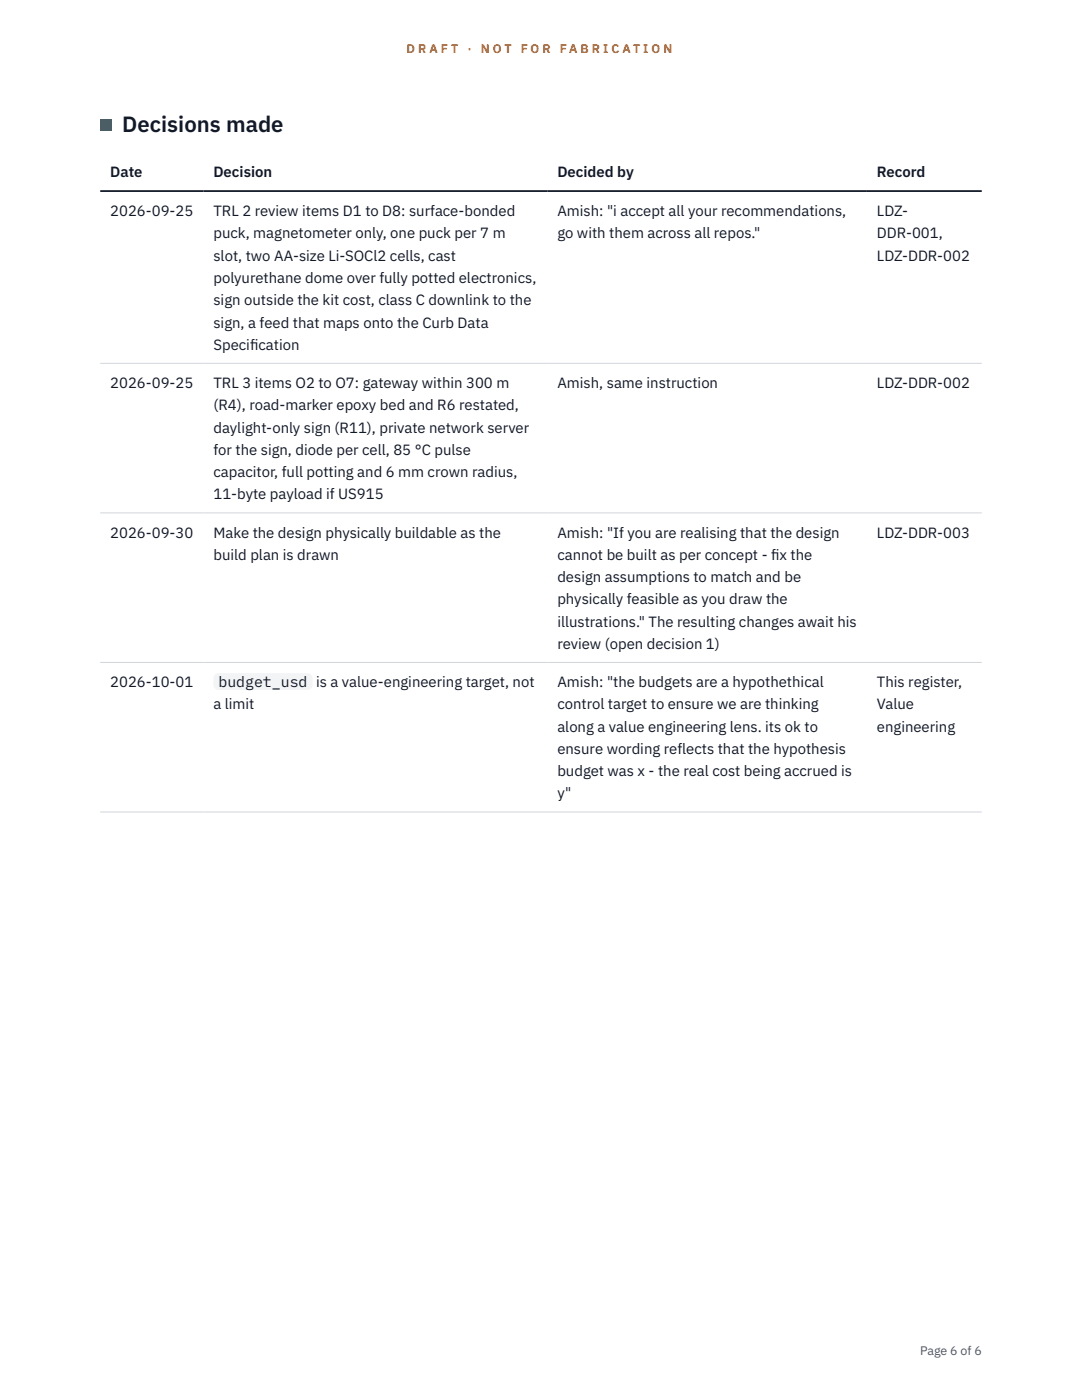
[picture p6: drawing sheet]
<svg xmlns="http://www.w3.org/2000/svg" width="216mm" height="279mm" viewBox="0 0 216 279" stroke-linecap="round" stroke-linejoin="round" font-family="sans-serif">
<defs><g id="words">
<text font-size="4.4" fill="#111827" x="24.4" y="26.4">Decisions made</text>
<g font-size="3" fill="#111827">
<text x="22" y="35.3">Date</text>
<text x="42.6" y="35.3">Decision</text>
<text x="111.2" y="35.3">Decided by</text>
<text x="175" y="35.3">Record</text>
<text x="22" y="43.1">2026-09-25</text>
<text x="42.6" y="43.1">TRL 2 review items D1 to D8: surface-bonded</text>
<text x="42.6" y="47.6">puck, magnetometer only, one puck per 7 m</text>
<text x="111.2" y="43.1">Amish: &quot;i accept all your recommendations,</text>
<text x="111.2" y="47.6">go with them across all repos.&quot;</text>
<text x="175" y="43.1">LDZ-</text>
<text x="175" y="47.6">DDR-001,</text>
<text x="42.6" y="52">slot, two AA-size Li-SOCl2 cells, cast</text>
<text x="175" y="52">LDZ-DDR-002</text>
<text x="42.6" y="56.5">polyurethane dome over fully potted electronics,</text>
<text x="42.6" y="60.9">sign outside the kit cost, class C downlink to the</text>
<text x="42.6" y="65.4">sign, a feed that maps onto the Curb Data</text>
<text x="42.6" y="69.8">Specif</text>
<text x="49.9" y="69.8">ication</text>
<text x="22" y="77.4">2026-09-25</text>
<text x="42.6" y="77.4">TRL 3 items O2 to O7: gateway within 300 m</text>
<text x="111.2" y="77.4">Amish, same instruction</text>
<text x="175" y="77.4">LDZ-DDR-002</text>
<text x="42.6" y="81.9">(R4), road-marker epoxy bed and R6 restated,</text>
<text x="42.6" y="86.3">daylight-only sign (R11), private network server</text>
<text x="42.6" y="90.8">for the sign, diode per cell, 85 °C pulse</text>
<text x="42.6" y="95.2">capacitor, full potting and 6 mm crown radius,</text>
<text x="42.6" y="99.7">11-byte payload if US915</text>
<text x="22" y="107.3">2026-09-30</text>
<text x="42.6" y="107.3">Make the design physically buildable as the</text>
<text x="111.2" y="107.3">Amish: &quot;If you are realising that the design</text>
<text x="175" y="107.3">LDZ-DDR-003</text>
<text x="42.6" y="111.7">build plan is drawn</text>
<text x="111.2" y="111.7">cannot be built as per concept - f</text>
<text x="153.9" y="111.7">ix the</text>
<text x="111.2" y="116.2">design assumptions to match and be</text>
<text x="111.2" y="120.6">physically feasible as you draw the</text>
<text x="111.2" y="125.1">illustrations.&quot; The resulting changes await his</text>
<text x="111.2" y="129.5">review (open decision 1)</text>
<text x="22" y="137.1">2026-10-01</text>
<text x="43.6" y="137.1">budget_usd</text>
<text x="63.1" y="137.1">is a value-engineering target, not</text>
<text x="111.2" y="137.1">Amish: &quot;the budgets are a hypothethical</text>
<text x="175" y="137.1">This register,</text>
<text x="42.6" y="141.6">a limit</text>
<text x="111.2" y="141.6">control target to ensure we are thinking</text>
<text x="175" y="141.6">Value</text>
<text x="111.2" y="146">along a value engineering lens. its ok to</text>
<text x="175" y="146">engineering</text>
<text x="111.2" y="150.5">ensure wording reflects that the hypothesis</text>
<text x="111.2" y="154.9">budget was x - the real cost being accrued is</text>
<text x="111.2" y="159.4">y&quot;</text>
</g>
<g font-size="2.5" fill="#b45309">
<text x="81.1" y="10.5">D R A F T</text>
<text x="93.3" y="10.5">·</text>
<text x="95.9" y="10.5">N O T</text>
<text x="103.9" y="10.5">F O R</text>
<text x="111.7" y="10.5">F A B R I C A T I O N</text>
</g>
<text font-size="2.5" fill="#4b5563" x="183.6" y="270.3">Page 6 of 6</text>
</g></defs>
<path d="M20 72.5h175.9M20 102.4h175.9M20 132.2h175.9M20 162.1h175.9" fill="none" stroke="#d1d5db" stroke-width=".2"/>
<path d="M20 38.1h175.9" fill="none" stroke="#111827" stroke-width=".35"/>
<path d="M20 23.8h2.2v2.2h-2.2z" fill="#0f766e"/>
<path d="M42.6 134.3h19.8v3.4h-19.8z" fill="#f3f4f6"/>
<use href="#words"/>
</svg>
